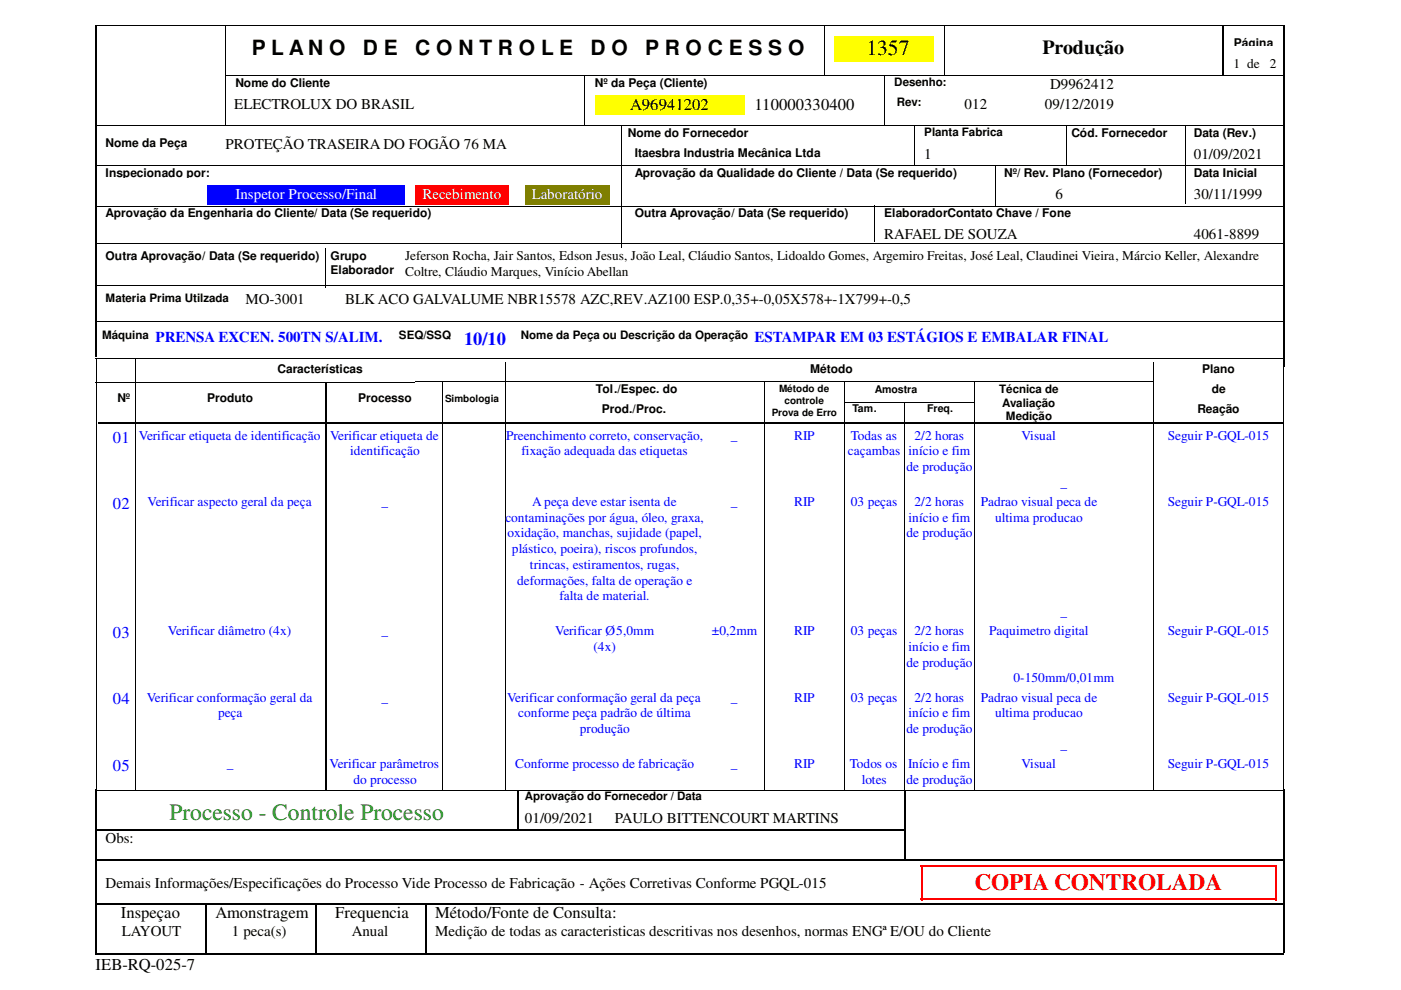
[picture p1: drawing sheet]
<svg xmlns="http://www.w3.org/2000/svg" width="297mm" height="210mm" viewBox="0 0 297 210" stroke-linecap="round" stroke-linejoin="round" font-family="sans-serif">
<defs><g id="words">
<text font-size="5" fill="#007f00" x="35.9" y="173.9">Processo - Controle Processo</text>
<text font-size="5" fill="#f00" x="206.6" y="188.6">COPIA CONTROLADA</text>
<text font-size="4.6" x="183.7" y="11.7">1357</text>
<g font-size="4.4">
<text x="53.4" y="11.7">P L A N O</text>
<text x="77" y="11.7">D E</text>
<text x="88.1" y="11.7">C O N T R O L E</text>
<text x="125.2" y="11.7">D O</text>
<text x="136.8" y="11.7">P R O C E S S O</text>
</g>
<text font-size="4.2" x="221.1" y="11.5">Produção</text>
<text font-size="3.9" fill="#00f" x="98.4" y="73.2">10/10</text>
<g font-size="3.5">
<text x="133.6" y="23.4">A96941202</text>
<text x="160" y="23.4">110000330400</text>
<text x="25.7" y="194.6">Inspeçao</text>
<text x="45.7" y="194.6">Amonstragem</text>
<text x="71.1" y="194.6">Frequencia</text>
<text x="92.2" y="194.6">Método/Fonte de Consulta:</text>
<text x="20.3" y="205.6">IEB-RQ-025-7</text>
</g>
<g font-size="3.5" fill="#00f">
<text x="24" y="93.9">01</text>
<text x="24" y="107.9">02</text>
<text x="24" y="135.3">03</text>
<text x="24" y="149.4">04</text>
<text x="24" y="163.4">05</text>
</g>
<g font-size="3.2">
<text x="49.7" y="23.1">ELECTROLUX DO BRASIL</text>
<text x="204.5" y="23.1">012</text>
<text x="221.5" y="23.1">09/12/2019</text>
<text x="222.6" y="18.9">D9962412</text>
<text x="47.8" y="31.6">PROTEÇÃO TRASEIRA DO FOGÃO 76 MA</text>
<text x="196" y="33.7">1</text>
<text x="253.1" y="33.7">01/09/2021</text>
<text x="223.8" y="42.2">6</text>
<text x="253.1" y="42.2">30/11/1999</text>
<text x="187.5" y="50.6">RAFAEL DE SOUZA</text>
<text x="253.1" y="50.6">4061-8899</text>
<text x="52" y="64.6">MO-3001</text>
<text x="73.2" y="64.6">BLK ACO GALVALUME NBR15578 AZC,REV.AZ100 ESP.0,35+-0,05X578+-1X799+-0,5</text>
<text x="22.4" y="178.7">Obs:</text>
<text x="111.3" y="174.5">01/09/2021</text>
<text x="130.3" y="174.5">PAULO BITTENCOURT MARTINS</text>
<text x="22.4" y="188.3">Demais Informações/Especificações do Processo Vide Processo de Fabricação - Ações Corretivas Conforme PGQL-015</text>
<text x="25.8" y="198.5">LAYOUT</text>
<text x="49.2" y="198.5">1 peca(s)</text>
<text x="74.6" y="198.5">Anual</text>
<text x="92.2" y="198.5">Medição de todas as caracteristicas descritivas nos desenhos, normas ENGª E/OU do Cliente</text>
</g>
<g font-size="3.2" fill="#fff">
<text x="49.9" y="42.2">Inspetor Processo/Final</text>
<text x="89.6" y="42.2">Recebimento</text>
<text x="112.7" y="42.2">Laboratório</text>
</g>
<g font-size="3.2" fill="#00f">
<text x="33" y="72.6">PRENSA EXCEN. 500TN S/ALIM.</text>
<text x="160" y="72.6">ESTAMPAR EM 03 ESTÁGIOS E EMBALAR FINAL</text>
</g>
<g font-size="2.8">
<text x="261.5" y="14.4">1 de</text>
<text x="269.2" y="14.4">2</text>
<text x="85.9" y="55.2">Jeferson Rocha, Jair Santos, Edson Jesus, João Leal, Cláudio Santos, Lidoaldo Gomes, Argemiro Freitas, José Leal, Claudinei Vieira, Márcio Keller, Alexandre</text>
<text x="85.9" y="58.5">Coltre, Cláudio Marques, Vinício Abellan</text>
</g>
<g font-size="2.8" fill="#00f">
<text x="29.5" y="93.3">Verificar etiqueta de identificação</text>
<text x="70" y="93.3">Verificar etiqueta de</text>
<text x="107.3" y="93.3">Preenchimento correto, conservação,</text>
<text x="155" y="93.3">_</text>
<text x="168.4" y="93.3">RIP</text>
<text x="180.4" y="93.3">Todas as</text>
<text x="193.9" y="93.3">2/2 horas</text>
<text x="216.6" y="93.3">Visual</text>
<text x="247.6" y="93.3">Seguir P-GQL-015</text>
<text x="74.2" y="96.6">identificação</text>
<text x="110.6" y="96.6">fixação adequada das etiquetas</text>
<text x="179.8" y="96.6">caçambas</text>
<text x="192.2" y="99.9">de produção</text>
<text x="192.6" y="96.6">início e fim</text>
<text x="31.3" y="107.3">Verificar aspecto geral da peça</text>
<text x="80.9" y="107.3">_</text>
<text x="112.9" y="107.3">A peça deve estar isenta de</text>
<text x="155" y="107.3">_</text>
<text x="168.4" y="107.3">RIP</text>
<text x="180.4" y="107.3">03 peças</text>
<text x="193.9" y="107.3">2/2 horas</text>
<text x="207.9" y="107.3">Padrao visual peca de</text>
<text x="224.8" y="103.3">_</text>
<text x="247.6" y="107.3">Seguir P-GQL-015</text>
<text x="107.1" y="110.6">contaminações por água, óleo, graxa,</text>
<text x="107.6" y="114">oxidação, manchas, sujidade (papel,</text>
<text x="192.2" y="114">de produção</text>
<text x="192.6" y="110.6">início e fim</text>
<text x="211" y="110.6">ultima producao</text>
<text x="108.5" y="117.3">plástico, poeira), riscos profundos,</text>
<text x="109.6" y="124">deformações, falta de operação e</text>
<text x="112.3" y="120.6">trincas, estiramentos, rugas,</text>
<text x="118.6" y="127.3">falta de material.</text>
<text x="224.8" y="130.6">_</text>
<text x="35.6" y="134.7">Verificar diâmetro (4x)</text>
<text x="80.9" y="134.7">_</text>
<text x="117.7" y="134.7">Verificar Ø5,0mm</text>
<text x="151" y="134.7">±0,2mm</text>
<text x="168.4" y="134.7">RIP</text>
<text x="180.4" y="134.7">03 peças</text>
<text x="193.9" y="134.7">2/2 horas</text>
<text x="209.7" y="134.7">Paquimetro digital</text>
<text x="247.6" y="134.7">Seguir P-GQL-015</text>
<text x="125.9" y="138">(4x)</text>
<text x="192.2" y="141.4">de produção</text>
<text x="192.6" y="138">início e fim</text>
<text x="31.1" y="148.8">Verificar conformação geral da</text>
<text x="80.9" y="148.8">_</text>
<text x="107.5" y="148.8">Verificar conformação geral da peça</text>
<text x="155" y="148.8">_</text>
<text x="168.4" y="148.8">RIP</text>
<text x="180.4" y="148.8">03 peças</text>
<text x="193.9" y="148.8">2/2 horas</text>
<text x="207.9" y="148.8">Padrao visual peca de</text>
<text x="214.9" y="144.7">0-150mm/0,01mm</text>
<text x="247.6" y="148.8">Seguir P-GQL-015</text>
<text x="46.2" y="152.1">peça</text>
<text x="109.9" y="152.1">conforme peça padrão de última</text>
<text x="122.9" y="155.4">produção</text>
<text x="192.2" y="155.4">de produção</text>
<text x="192.6" y="152.1">início e fim</text>
<text x="211" y="152.1">ultima producao</text>
<text x="224.8" y="158.7">_</text>
<text x="48.1" y="162.8">_</text>
<text x="69.9" y="162.8">Verificar parâmetros</text>
<text x="74.9" y="166.2">do processo</text>
<text x="109.2" y="162.8">Conforme processo de fabricação</text>
<text x="155" y="162.8">_</text>
<text x="168.4" y="162.8">RIP</text>
<text x="180.2" y="162.8">Todos os</text>
<text x="182.7" y="166.2">lotes</text>
<text x="192.2" y="166.2">de produção</text>
<text x="192.6" y="162.8">Início e fim</text>
<text x="216.6" y="162.8">Visual</text>
<text x="247.6" y="162.8">Seguir P-GQL-015</text>
</g>
<g font-size="2.5">
<text x="261.6" y="9.9">Página</text>
<text x="49.9" y="18.4">Nome do Cliente</text>
<text x="126.1" y="18.4">Nº da Peça (Cliente)</text>
<text x="189.6" y="18.3">Desenho:</text>
<text x="190.1" y="22.5">Rev:</text>
<text x="133.1" y="29">Nome do Fornecedor</text>
<text x="196" y="28.9">Planta Fabrica</text>
<text x="227.2" y="29">Cód. Fornecedor</text>
<text x="253.1" y="29">Data (Rev.)</text>
<text x="22.4" y="31.1">Nome da Peça</text>
<text x="134.6" y="33.2">Itaesbra Industria Mecânica Ltda</text>
<text x="22.4" y="37.5">Inspecionado por:</text>
<text x="134.6" y="37.5">Aprovação da Qualidade do Cliente / Data (Se requerido)</text>
<text x="212.9" y="37.5">Nº/ Rev. Plano (Fornecedor)</text>
<text x="253.1" y="37.5">Data Inicial</text>
<text x="22.4" y="45.9">Aprovação da Engenharia do Cliente/ Data (Se requerido)</text>
<text x="134.6" y="45.9">Outra Aprovação/ Data (Se requerido)</text>
<text x="187.5" y="45.9">ElaboradorContato Chave / Fone</text>
<text x="22.4" y="55">Outra Aprovação/ Data (Se requerido)</text>
<text x="70.1" y="55">Grupo</text>
<text x="70.1" y="58.1">Elaborador</text>
<text x="22.4" y="64">Materia Prima Utilzada</text>
<text x="21.6" y="71.9">Máquina</text>
<text x="84.6" y="71.9">SEQ/SSQ</text>
<text x="110.4" y="71.9">Nome da Peça ou Descrição da Operação</text>
<text x="58.8" y="79.2">Características</text>
<text x="126.4" y="83.4">Tol./Espec. do</text>
<text x="171.7" y="79.2">Método</text>
<text x="211.9" y="83.3">Técnica de</text>
<text x="254.9" y="79.2">Plano</text>
<text x="256.9" y="83.4">de</text>
<text x="24.9" y="85.3">Nº</text>
<text x="43.9" y="85.3">Produto</text>
<text x="75.9" y="85.3">Processo</text>
<text x="127.6" y="87.6">Prod./Proc.</text>
<text x="212.5" y="86.2">Avaliação</text>
<text x="213.3" y="89.1">Medição</text>
<text x="253.9" y="87.6">Reação</text>
<text x="111.3" y="169.7">Aprovação do Fornecedor / Data</text>
</g>
<g font-size="2.2">
<text x="185.5" y="83.4">Amostra</text>
<text x="180.7" y="87.3">Tam.</text>
<text x="196.6" y="87.3">Freq.</text>
</g>
<g font-size="2.1">
<text x="165.2" y="83">Método de</text>
<text x="94.4" y="85.3">Simbologia</text>
<text x="163.6" y="88.2">Prova de Erro</text>
<text x="166.3" y="85.6">controle</text>
</g>
</g></defs>
<g fill="none" stroke="#000" stroke-width=".21">
<path d="M20.3 5.5h251.9M47.8 16.1h224.4M47.8 5.5v21.1M124 16v10.6M174.8 5.5v10.5M187.5 16v10.6M200.2 5.5v10.5M20.3 26.6h251.9M20.3 35.1h251.9M131.7 26.6v26.1M193.9 26.6v8.5M211.1 35.1v8.6"/>
<path d="M226.2 26.6v8.5M251.4 26.6v16.6M20.3 51.7h251.9M20.3 43.7h251.9M69 52.7v8.4M185.4 43.6v7.6M20.3 76.1h251.9M20.3 60.5h251.9M20.3 68.1h251.9M20.4 76v91.4M28.8 76v91.4M107.1 76.8v90.6"/>
<path d="M244.7 76.8v90.6M272.1 76v91.4M20.3 81.1h67.7M88 80.9h156.6M93.9 81v86.4M162.1 81v86.4M179 85.3h27.5M179 81v86.7M191.7 85.3v82.1M206.6 81v86.4M20.3 167.5h251.9"/>
</g>
<g fill="none" stroke="#000" stroke-width=".34">
<path d="M20.4 5.5v70.2M259.4 5.5v10.5M272.3 5.5v72.4M20.8 89.7h251.4M69.1 81v86.4M20.3 176.1h171.7M20.4 167.4v34.7M109.9 167.4v8.5M191.9 167.4v14.8M272.3 167.4v34.7M20.3 182.4h251.9M20.3 191.6h251.9"/>
<path d="M43.7 191.5v10.6M67 191.5v10.6M90.3 191.5v10.6M20.3 202.2h251.9"/>
</g>
<path d="M202.3 7.6h54.9v4.2h-54.9z" fill="#fff"/>
<g fill="#ff0">
<path d="M176.9 7.6h21.2v5.4h-21.2z"/>
<path d="M126.1 20.3h31.8v4h-31.8z"/>
</g>
<path d="M88 39.3h19.9v4.1h-19.9z" fill="#f00"/>
<path d="M111.3 39.3h17.9v4.1h-17.9z" fill="#7f7f00"/>
<path d="M44 39.3h41.9v4.1h-41.9z" fill="#00f"/>
<path d="M195.2 183.6h75.5M195.2 190.7h75.5M195.4 183.4v7.4M270.5 183.4v7.4" fill="none" stroke="#f00" stroke-width=".34"/>
<use href="#words"/>
</svg>
